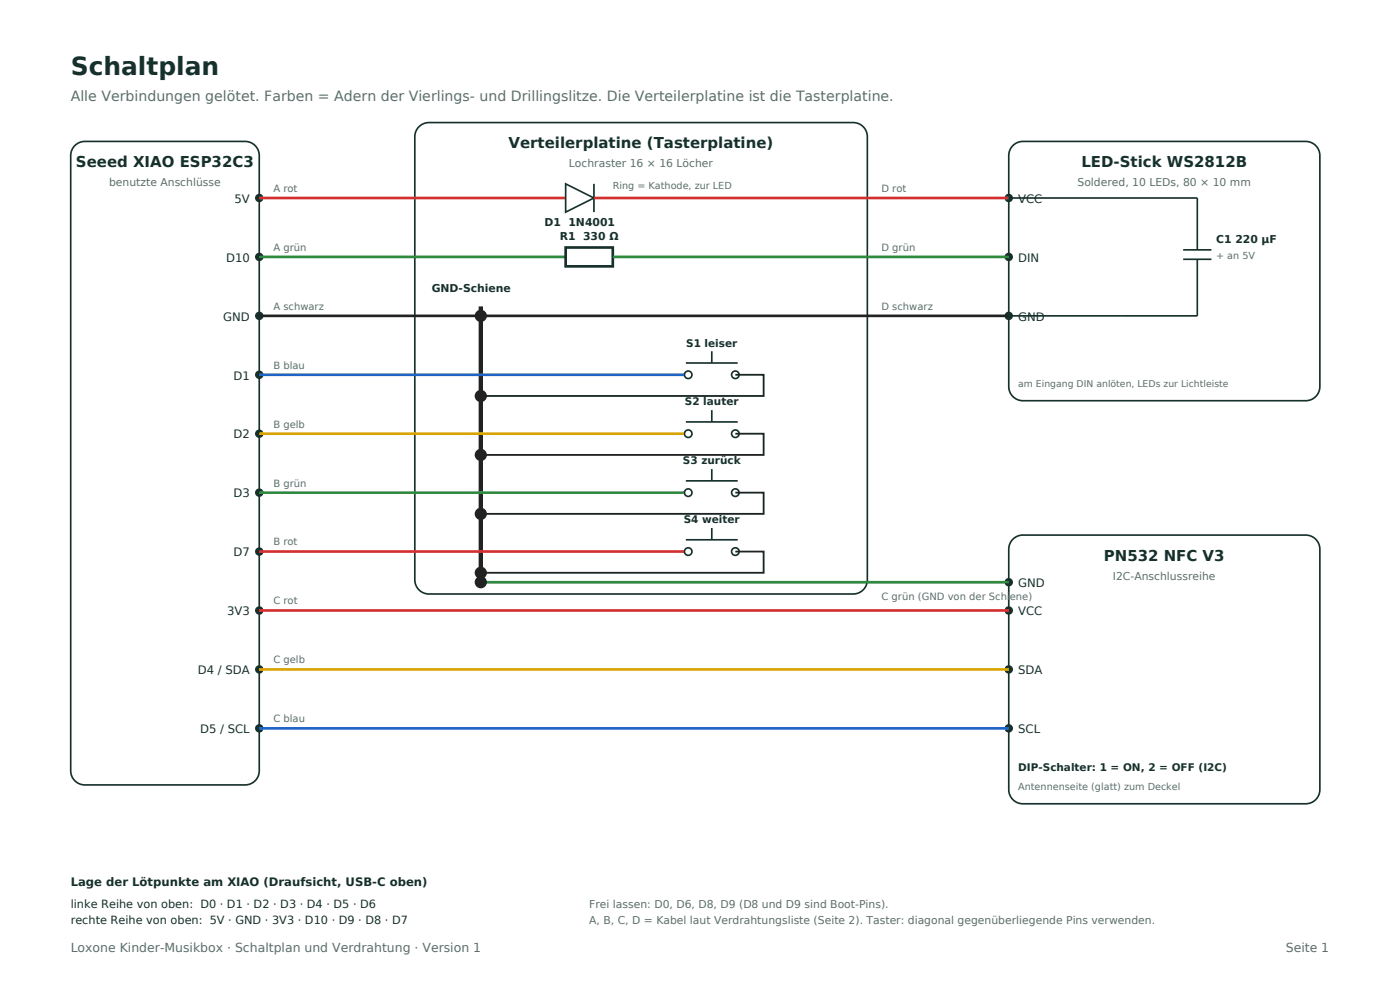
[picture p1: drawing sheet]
<svg xmlns="http://www.w3.org/2000/svg" width="297mm" height="210mm" viewBox="0 0 297 210" stroke-linecap="round" stroke-linejoin="round" font-family="sans-serif">
<defs><g id="words">
<text font-size="5.3" fill="#16302c" x="15" y="16">Schaltplan</text>
<g font-size="3.2" fill="#16302c">
<text x="16.1" y="35.5">Seeed XIAO ESP32C3</text>
<text x="107.9" y="31.5">Verteilerplatine (Tasterplatine)</text>
<text x="229.4" y="35.5">LED-Stick WS2812B</text>
<text x="234.2" y="119">PN532 NFC V3</text>
</g>
<text font-size="3" fill="#5b706c" x="15" y="21.5">Alle Verbindungen gelötet. Farben = Adern der Vierlings- und Drillingslitze. Die Verteilerplatine ist die Tasterplatine.</text>
<g font-size="2.6" fill="#5b706c">
<text x="15" y="202">Loxone Kinder-Musikbox · Schaltplan und Verdrahtung · Version 1</text>
<text x="272.8" y="202">Seite 1</text>
</g>
<g font-size="2.5" fill="#16302c">
<text x="49.7" y="43">5V</text>
<text x="216" y="43">VCC</text>
<text x="48" y="55.5">D10</text>
<text x="216" y="55.5">DIN</text>
<text x="47.3" y="68">GND</text>
<text x="216" y="68">GND</text>
<text x="49.5" y="80.5">D1</text>
<text x="49.5" y="93">D2</text>
<text x="49.5" y="105.5">D3</text>
<text x="49.5" y="118">D7</text>
<text x="216" y="124.5">GND</text>
<text x="48.2" y="130.5">3V3</text>
<text x="216" y="130.5">VCC</text>
<text x="42" y="143">D4 / SDA</text>
<text x="216" y="143">SDA</text>
<text x="42.5" y="155.5">D5 / SCL</text>
<text x="216" y="155.5">SCL</text>
<text x="15" y="188">Lage der Lötpunkte am XIAO (Draufsicht, USB-C oben)</text>
</g>
<g font-size="2.4" fill="#16302c">
<text x="15" y="192.5">linke Reihe von oben: D0 · D1 · D2 · D3 · D4 · D5 · D6</text>
<text x="15" y="196">rechte Reihe von oben: 5V · GND · 3V3 · D10 · D9 · D8 · D7</text>
</g>
<g font-size="2.3" fill="#5b706c">
<text x="120.7" y="35.5">Lochraster 16 × 16 Löcher</text>
<text x="23.1" y="39.5">benutzte Anschlüsse</text>
<text x="228.6" y="39.5">Soldered, 10 LEDs, 80 × 10 mm</text>
<text x="236.1" y="123">I2C-Anschlussreihe</text>
<text x="125" y="192.5">Frei lassen: D0, D6, D8, D9 (D8 und D9 sind Boot-Pins).</text>
<text x="125" y="196">A, B, C, D = Kabel laut Verdrahtungsliste (Seite 2). Taster: diagonal gegenüberliegende Pins verwenden.</text>
</g>
<g font-size="2.3" fill="#16302c">
<text x="115.5" y="48">D1 1N4001</text>
<text x="118.8" y="51">R1 330 Ω</text>
<text x="258" y="51.5">C1 220 µF</text>
<text x="91.6" y="62">GND-Schiene</text>
</g>
<g font-size="2.2" fill="#16302c">
<text x="145.6" y="73.5">S1 leiser</text>
<text x="145.3" y="86">S2 lauter</text>
<text x="144.9" y="98.5">S3 zurück</text>
<text x="145" y="111">S4 weiter</text>
<text x="216" y="163.5">DIP-Schalter: 1 = ON, 2 = OFF (I2C)</text>
</g>
<g font-size="2.1" fill="#5b706c">
<text x="58" y="40.7">A rot</text>
<text x="187" y="40.7">D rot</text>
<text x="58" y="53.2">A grün</text>
<text x="187" y="53.2">D grün</text>
<text x="58" y="65.7">A schwarz</text>
<text x="187" y="65.7">D schwarz</text>
<text x="58" y="78.2">B blau</text>
<text x="58" y="90.7">B gelb</text>
<text x="58" y="103.2">B grün</text>
<text x="58" y="115.7">B rot</text>
<text x="58" y="128.2">C rot</text>
<text x="187" y="127.3">C grün (GND von der Schiene)</text>
<text x="58" y="140.7">C gelb</text>
<text x="58" y="153.2">C blau</text>
</g>
<g font-size="2" fill="#5b706c">
<text x="130" y="40">Ring = Kathode, zur LED</text>
<text x="258" y="55">+ an 5V</text>
<text x="216" y="82">am Eingang DIN anlöten, LEDs zur Lichtleiste</text>
<text x="216" y="167.5">Antennenseite (glatt) zum Deckel</text>
</g>
</g></defs>
<path d="M15.7 31.1a2.99 2.99 0 0 1 2.3-1.1h34a3 3 0 0 1 3 3v130.5a3 3 0 0 1-3 3h-34a3 3 0 0 1-3-3v-130.5l.1-.7z" fill-rule="evenodd" fill="#fff" stroke="#16302c" stroke-width=".35"/>
<g fill="#16302c">
<circle cx="55" cy="42" r=".9"/>
<circle cx="55" cy="54.5" r=".9"/>
<circle cx="55" cy="67" r=".9"/>
<circle cx="55" cy="79.5" r=".9"/>
<circle cx="55" cy="92" r=".9"/>
<circle cx="55" cy="104.5" r=".9"/>
<circle cx="55" cy="117" r=".9"/>
<circle cx="55" cy="129.5" r=".9"/>
<circle cx="55" cy="142" r=".9"/>
<circle cx="55" cy="154.5" r=".9"/>
</g>
<path d="M88.7 27.1a2.99 2.99 0 0 1 2.3-1.1h90a3 3 0 0 1 3 3v94a3 3 0 0 1-3 3h-90a3 3 0 0 1-3-3v-94l.1-.7z" fill-rule="evenodd" fill="#fff" stroke="#16302c" stroke-width=".35"/>
<path d="M102 65v58.5" fill="none" stroke="#222" stroke-width=".92" stroke-linecap="butt"/>
<path d="M55 42h33M55 117h33" fill="none" stroke="#d32f2f" stroke-width=".56"/>
<path d="M55 54.5h33M55 104.5h33" fill="none" stroke="#2e8b3e" stroke-width=".56"/>
<path d="M55 67h47" fill="none" stroke="#222" stroke-width=".56"/>
<path d="M55 79.5h33" fill="none" stroke="#1e63c6" stroke-width=".56"/>
<path d="M55 92h33" fill="none" stroke="#d9a400" stroke-width=".56"/>
<circle cx="102" cy="67" r="1.3" fill="#222"/>
<path d="M88 42h32" fill="none" stroke="#d32f2f" stroke-width=".56"/>
<path d="M120 39l6 3-6 3z" fill="#fff" stroke="#16302c" stroke-width=".35"/>
<path d="M126 39v6" fill="none" stroke="#16302c" stroke-width=".35"/>
<path d="M126 42h58" fill="none" stroke="#d32f2f" stroke-width=".56"/>
<path d="M88 54.5h32" fill="none" stroke="#2e8b3e" stroke-width=".56"/>
<path d="M120 52.5h10v4h-10z" fill-rule="evenodd" fill="#fff" stroke="#16302c" stroke-width=".56"/>
<path d="M130 54.5h54" fill="none" stroke="#2e8b3e" stroke-width=".56"/>
<path d="M102 67h82" fill="none" stroke="#222" stroke-width=".56"/>
<path d="M88 79.5h58" fill="none" stroke="#1e63c6" stroke-width=".56"/>
<g fill="#fff" stroke="#16302c" stroke-width=".35">
<circle cx="146" cy="79.5" r=".8"/>
<circle cx="156" cy="79.5" r=".8"/>
</g>
<path d="M145.5 77h11M151 74.5v2.5" fill="none" stroke="#16302c" stroke-width=".35"/>
<path d="M156 79.5h6v4.5h-60" fill="none" stroke="#222" stroke-width=".39"/>
<circle cx="102" cy="84" r="1.3" fill="#222"/>
<path d="M88 92h58" fill="none" stroke="#d9a400" stroke-width=".56"/>
<g fill="#fff" stroke="#16302c" stroke-width=".35">
<circle cx="146" cy="92" r=".8"/>
<circle cx="156" cy="92" r=".8"/>
</g>
<path d="M145.5 89.5h11M151 87v2.5" fill="none" stroke="#16302c" stroke-width=".35"/>
<path d="M156 92h6v4.5h-60" fill="none" stroke="#222" stroke-width=".39"/>
<circle cx="102" cy="96.5" r="1.3" fill="#222"/>
<path d="M88 104.5h58" fill="none" stroke="#2e8b3e" stroke-width=".56"/>
<g fill="#fff" stroke="#16302c" stroke-width=".35">
<circle cx="146" cy="104.5" r=".8"/>
<circle cx="156" cy="104.5" r=".8"/>
</g>
<path d="M151 99.5v2.5M145.5 102h11" fill="none" stroke="#16302c" stroke-width=".35"/>
<path d="M156 104.5h6v4.5h-60" fill="none" stroke="#222" stroke-width=".39"/>
<circle cx="102" cy="109" r="1.3" fill="#222"/>
<path d="M88 117h58" fill="none" stroke="#d32f2f" stroke-width=".56"/>
<g fill="#fff" stroke="#16302c" stroke-width=".35">
<circle cx="146" cy="117" r=".8"/>
<circle cx="156" cy="117" r=".8"/>
</g>
<path d="M145.5 114.5h11M151 112v2.5" fill="none" stroke="#16302c" stroke-width=".35"/>
<path d="M156 117h6v4.5h-60" fill="none" stroke="#222" stroke-width=".39"/>
<circle cx="102" cy="121.5" r="1.3" fill="#222"/>
<path d="M215.1 30.7l1.2-.6 .7-.1h60a3 3 0 0 1 3 3v49a3 3 0 0 1-3 3h-60a3 3 0 0 1-3-3v-49a2.99 2.99 0 0 1 1.1-2.3z" fill-rule="evenodd" fill="#fff" stroke="#16302c" stroke-width=".35"/>
<circle cx="214" cy="42" r=".9" fill="#16302c"/>
<path d="M184 42h30" fill="none" stroke="#d32f2f" stroke-width=".56"/>
<circle cx="214" cy="54.5" r=".9" fill="#16302c"/>
<path d="M184 54.5h30" fill="none" stroke="#2e8b3e" stroke-width=".56"/>
<circle cx="214" cy="67" r=".9" fill="#16302c"/>
<path d="M184 67h30" fill="none" stroke="#222" stroke-width=".56"/>
<path d="M214 42h40v11M251 53h6M251 55h6M254 55v12h-40" fill="none" stroke="#16302c" stroke-width=".35"/>
<path d="M215.1 114.2l1.2-.6 .7-.1h60a3 3 0 0 1 3 3v51a3 3 0 0 1-3 3h-60a3 3 0 0 1-3-3v-51a2.99 2.99 0 0 1 1.1-2.3z" fill-rule="evenodd" fill="#fff" stroke="#16302c" stroke-width=".35"/>
<g fill="#16302c">
<circle cx="214" cy="123.5" r=".9"/>
<circle cx="214" cy="129.5" r=".9"/>
<circle cx="214" cy="142" r=".9"/>
<circle cx="214" cy="154.5" r=".9"/>
</g>
<path d="M55 129.5h159" fill="none" stroke="#d32f2f" stroke-width=".56"/>
<path d="M55 142h159" fill="none" stroke="#d9a400" stroke-width=".56"/>
<path d="M55 154.5h159" fill="none" stroke="#1e63c6" stroke-width=".56"/>
<path d="M102 123.5h112" fill="none" stroke="#2e8b3e" stroke-width=".56"/>
<circle cx="102" cy="123.5" r="1.3" fill="#222"/>
<use href="#words"/>
</svg>
